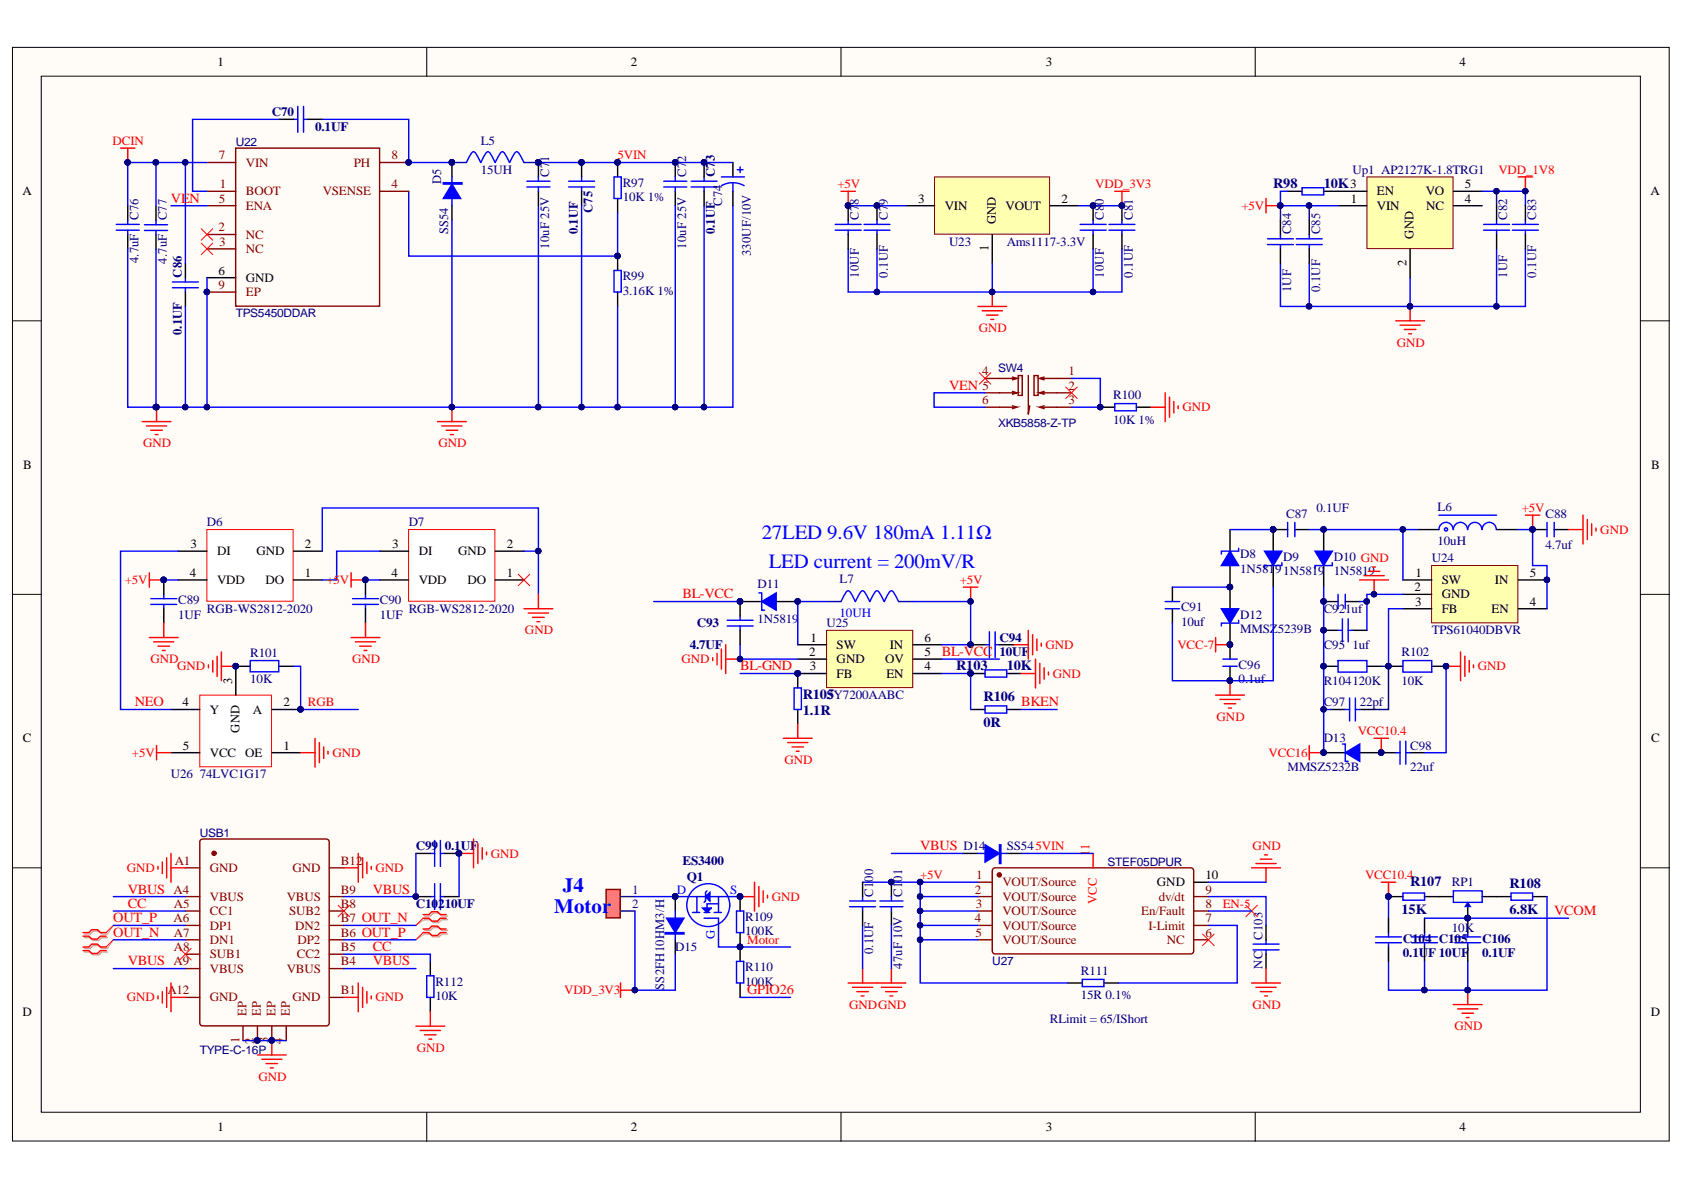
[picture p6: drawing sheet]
<svg xmlns="http://www.w3.org/2000/svg" width="297mm" height="210mm" viewBox="0 0 297 210" stroke-linecap="round" stroke-linejoin="round" font-family="sans-serif">
<defs><g id="words">
<g font-size="3.6" fill="#00f">
<text x="134.4" y="95.1">27LED 9.6V 180mA 1.11Ω</text>
<text x="135.6" y="100.2">LED current = 200mV/R</text>
<text x="97.8" y="161.1">Motor</text>
<text x="99.3" y="157.3">J4</text>
</g>
<g font-size="2.5" fill="#f00">
<text x="30.2" y="35.7">VEN</text>
<text x="167.4" y="68.7">VEN 5</text>
<text x="120.4" y="105.6">BL-VCC</text>
<text x="130.5" y="118.3">BL-GND</text>
<text x="166.1" y="115.7">BL-VCC</text>
<text x="23.8" y="124.6">NEO</text>
<text x="180.1" y="124.6">BKEN</text>
<text x="162.3" y="150">VBUS D14</text>
<text x="22.5" y="157.6">VBUS A4</text>
<text x="22.5" y="160.1">CC</text>
<text x="65.7" y="157.6">VBUS</text>
<text x="274.1" y="161.4">VCOM</text>
<text x="20" y="165.2">OUT_N</text>
<text x="20" y="162.7">OUT_P</text>
<text x="65.7" y="167.8">CC</text>
<text x="22.5" y="170.3">VBUS A9</text>
<text x="65.7" y="170.3">VBUS</text>
<text x="131.8" y="175.4">GPIO26</text>
</g>
<g font-size="2.5" fill="#000080">
<text x="224.6" y="33.2">R98</text>
<text x="233.5" y="33.2">10K3</text>
<text x="168.7" y="118.3">R103</text>
<text x="177.6" y="118.3">10K</text>
<text x="141.6" y="123.3">R105</text>
<text x="173.5" y="123.7">R106</text>
<text x="141.6" y="126.1">1.1R</text>
<text x="173.5" y="128.3">0R</text>
<text x="247.2" y="161.3">15K</text>
<text x="248.7" y="156.3">R107</text>
<text x="266.3" y="156.7">R108</text>
<text x="266.3" y="161.3">6.8K</text>
</g>
<g font-size="2.3" fill="#000080">
<text x="47.9" y="20.5">C70</text>
<text x="55.6" y="23.1">0.1UF</text>
<text x="96.9" y="28.5" transform="rotate(-90 96.9 28.5)">1</text>
<text x="121" y="28.5" transform="rotate(-90 121 28.5)">2</text>
<text x="126.1" y="28.4" transform="rotate(-90 126.1 28.4)">3</text>
<text x="77.8" y="32.5" transform="rotate(-90 77.8 32.5)">D5</text>
<text x="96.9" y="31.2" transform="rotate(-90 96.9 31.2)">C7</text>
<text x="121" y="31.2" transform="rotate(-90 121 31.2)">C7</text>
<text x="126.1" y="31.2" transform="rotate(-90 126.1 31.2)">C7</text>
<text x="24.4" y="38.8" transform="rotate(-90 24.4 38.8)">C76</text>
<text x="29.4" y="38.9" transform="rotate(-90 29.4 38.9)">C77</text>
<text x="79.1" y="41.4" transform="rotate(-90 79.1 41.4)">SS54</text>
<text x="101.9" y="41.4" transform="rotate(-90 101.9 41.4)">0.1UF</text>
<text x="104.5" y="37.6" transform="rotate(-90 104.5 37.6)">C75</text>
<text x="126.1" y="41.4" transform="rotate(-90 126.1 41.4)">0.1UF</text>
<text x="127.4" y="36.3" transform="rotate(-90 127.4 36.3)">C74</text>
<text x="151.5" y="38.8" transform="rotate(-90 151.5 38.8)">C7</text>
<text x="151.5" y="36.2" transform="rotate(-90 151.5 36.2)">8</text>
<text x="156.6" y="38.8" transform="rotate(-90 156.6 38.8)">C7</text>
<text x="156.6" y="36.2" transform="rotate(-90 156.6 36.2)">9</text>
<text x="194.7" y="38.8" transform="rotate(-90 194.7 38.8)">C8</text>
<text x="194.7" y="36.2" transform="rotate(-90 194.7 36.2)">0</text>
<text x="199.8" y="38.8" transform="rotate(-90 199.8 38.8)">C81</text>
<text x="227.8" y="41.4" transform="rotate(-90 227.8 41.4)">C84</text>
<text x="232.8" y="41.4" transform="rotate(-90 232.8 41.4)">C85</text>
<text x="265.9" y="38.8" transform="rotate(-90 265.9 38.8)">C82</text>
<text x="271" y="38.8" transform="rotate(-90 271 38.8)">C83</text>
<text x="24.4" y="46.4" transform="rotate(-90 24.4 46.4)">4.7uF</text>
<text x="29.4" y="46.5" transform="rotate(-90 29.4 46.5)">4.7uF</text>
<text x="96.9" y="43.9" transform="rotate(-90 96.9 43.9)">10uF 25V</text>
<text x="121" y="43.9" transform="rotate(-90 121 43.9)">10uF 25V</text>
<text x="132.4" y="45.2" transform="rotate(-90 132.4 45.2)">330UF/10V</text>
<text x="32.1" y="49" transform="rotate(-90 32.1 49)">C86</text>
<text x="151.5" y="49" transform="rotate(-90 151.5 49)">10UF</text>
<text x="156.6" y="49" transform="rotate(-90 156.6 49)">0.1UF</text>
<text x="194.7" y="49" transform="rotate(-90 194.7 49)">10UF</text>
<text x="199.8" y="49" transform="rotate(-90 199.8 49)">0.1UF</text>
<text x="227.8" y="51.5" transform="rotate(-90 227.8 51.5)">1UF</text>
<text x="232.8" y="51.5" transform="rotate(-90 232.8 51.5)">0.1UF</text>
<text x="265.9" y="49" transform="rotate(-90 265.9 49)">1UF</text>
<text x="271" y="49" transform="rotate(-90 271 49)">0.1UF</text>
<text x="32.1" y="59.1" transform="rotate(-90 32.1 59.1)">0.1UF</text>
<text x="122.9" y="110.7">C93</text>
<text x="176.3" y="113.2">C94</text>
<text x="121.7" y="114.5">4.7UF</text>
<text x="176.3" y="115.7">10UF</text>
<text x="73.4" y="150">C99</text>
<text x="78.4" y="150">0.1UF</text>
<text x="120.4" y="152.6">ES3400</text>
<text x="121.1" y="155.3">Q1</text>
<text x="154" y="155.5" transform="rotate(-90 154 155.5)">00</text>
<text x="159.1" y="155.5" transform="rotate(-90 159.1 155.5)">01</text>
<text x="73.4" y="160.2">C10210UF</text>
<text x="154" y="158.2" transform="rotate(-90 154 158.2)">C1</text>
<text x="159.1" y="158.2" transform="rotate(-90 159.1 158.2)">C1</text>
<text x="222.7" y="165.8" transform="rotate(-90 222.7 165.8)">C103</text>
<text x="247.5" y="166.3">C104 C105</text>
<text x="261.4" y="166.3">C106</text>
<text x="154" y="168.3" transform="rotate(-90 154 168.3)">0.1UF</text>
<text x="159.1" y="170.8" transform="rotate(-90 159.1 170.8)">47uF 10V</text>
<text x="222.7" y="170.8" transform="rotate(-90 222.7 170.8)">NC</text>
<text x="247.5" y="168.8">0.1UF 10UF</text>
<text x="261.4" y="168.8">0.1UF</text>
<text x="117.2" y="174.6" transform="rotate(-90 117.2 174.6)">SS2FH10HM3/H</text>
</g>
<g font-size="2.3">
<text x="175.6" y="39.6" transform="rotate(-90 175.6 39.6)">GND</text>
<text x="174.4" y="44.3" transform="rotate(-90 174.4 44.3)">1</text>
<text x="248.1" y="47" transform="rotate(-90 248.1 47)">2</text>
<text x="249.4" y="42.1" transform="rotate(-90 249.4 42.1)">GND</text>
<text x="40.9" y="120.6" transform="rotate(-90 40.9 120.6)">3</text>
<text x="42.2" y="129.3" transform="rotate(-90 42.2 129.3)">GND</text>
</g>
<g font-size="2.3" fill="#f00">
<text x="192.2" y="149.9" transform="rotate(-90 192.2 149.9)">1</text>
<text x="192.2" y="151" transform="rotate(-90 192.2 151)">1</text>
<text x="193.4" y="159.5" transform="rotate(-90 193.4 159.5)">VCC</text>
</g>
<text font-size="2.3" fill="#00f" x="126.1" y="165.6" transform="rotate(-90 126.1 165.6)">G</text>
<g font-size="2.3" fill="#800">
<text x="43.5" y="179.2" transform="rotate(-90 43.5 179.2)">EP</text>
<text x="46" y="179.2" transform="rotate(-90 46 179.2)">EP</text>
<text x="48.6" y="179.2" transform="rotate(-90 48.6 179.2)">EP</text>
<text x="51.1" y="179.2" transform="rotate(-90 51.1 179.2)">EP</text>
<text x="42.2" y="184" transform="rotate(-90 42.2 184)">1</text>
<text x="44.8" y="184.1" transform="rotate(-90 44.8 184.1)">2</text>
<text x="47.3" y="184" transform="rotate(-90 47.3 184)">3</text>
<text x="49.8" y="184.1" transform="rotate(-90 49.8 184.1)">4</text>
</g>
<g font-size="2.2">
<text x="38.3" y="11.6">1</text>
<text x="111.3" y="11.6">2</text>
<text x="184.5" y="11.6">3</text>
<text x="257.4" y="11.6">4</text>
<text x="4" y="34.5">A</text>
<text x="161.9" y="35.7">3</text>
<text x="187.2" y="35.7">2</text>
<text x="238.3" y="35.7">1</text>
<text x="242.9" y="34.5">EN</text>
<text x="251.5" y="34.5">VO</text>
<text x="258.4" y="35.7">4</text>
<text x="258.4" y="33.2">5</text>
<text x="291.1" y="34.5">A</text>
<text x="166.6" y="37">VIN</text>
<text x="177.4" y="37">VOUT</text>
<text x="242.9" y="37">VIN</text>
<text x="251.6" y="37">NC</text>
<text x="38.5" y="48.4">6</text>
<text x="43.4" y="49.7">GND</text>
<text x="4.1" y="82.7">B</text>
<text x="291.3" y="82.7">B</text>
<text x="33.5" y="101.7">4</text>
<text x="33.6" y="96.7">3</text>
<text x="38.3" y="97.9">DI</text>
<text x="45.2" y="97.9">GND</text>
<text x="53.8" y="101.7">1</text>
<text x="53.8" y="96.7">2</text>
<text x="69" y="101.7">4</text>
<text x="69.2" y="96.7">3</text>
<text x="73.9" y="97.9">DI</text>
<text x="80.8" y="97.9">GND</text>
<text x="89.4" y="101.7">1</text>
<text x="89.4" y="96.7">2</text>
<text x="249.7" y="101.7">1</text>
<text x="269.8" y="101.7">5</text>
<text x="38.3" y="103">VDD</text>
<text x="46.9" y="103">DO</text>
<text x="73.9" y="103">VDD</text>
<text x="82.4" y="103">DO</text>
<text x="249.5" y="104.3">2</text>
<text x="249.6" y="106.8">3</text>
<text x="254.3" y="103">SW</text>
<text x="254.3" y="105.6">GND</text>
<text x="263.7" y="103">IN</text>
<text x="269.8" y="106.8">4</text>
<text x="143" y="113.2">1</text>
<text x="163.1" y="113.2">6</text>
<text x="254.3" y="108.1">FB</text>
<text x="263.1" y="108.1">EN</text>
<text x="142.7" y="115.7">2</text>
<text x="142.9" y="118.3">3</text>
<text x="147.6" y="114.4">SW</text>
<text x="147.6" y="117">GND</text>
<text x="147.6" y="119.5">FB</text>
<text x="156.1" y="117">OV</text>
<text x="156.3" y="119.5">EN</text>
<text x="157" y="114.4">IN</text>
<text x="163.1" y="118.3">4</text>
<text x="163.1" y="115.7">5</text>
<text x="32.2" y="124.6">4</text>
<text x="37" y="125.9">Y</text>
<text x="44.6" y="125.9">A</text>
<text x="50" y="124.6">2</text>
<text x="4.1" y="130.9">C</text>
<text x="291.3" y="130.9">C</text>
<text x="32.3" y="132.2">5</text>
<text x="37" y="133.5">VCC</text>
<text x="43.2" y="133.5">OE</text>
<text x="50" y="132.2">1</text>
<text x="212.6" y="155.1">10</text>
<text x="204.1" y="156.3">GND</text>
<text x="4" y="179.2">D</text>
<text x="291.2" y="179.2">D</text>
<text x="38.3" y="199.5">1</text>
<text x="111.3" y="199.5">2</text>
<text x="184.5" y="199.5">3</text>
<text x="257.4" y="199.5">4</text>
</g>
<g font-size="2.2" fill="#f00">
<text x="19.8" y="25.6">DCIN</text>
<text x="108.9" y="28.1">5VIN</text>
<text x="147.7" y="33.2">+5V</text>
<text x="193.2" y="33.2">VDD_3V3</text>
<text x="264.3" y="30.7">VDD_1V8</text>
<text x="219" y="37">+5V</text>
<text x="172.7" y="58.6">GND</text>
<text x="246.4" y="61.1">GND</text>
<text x="208.6" y="72.6">GND</text>
<text x="25.3" y="78.9">GND</text>
<text x="77.4" y="78.9">GND</text>
<text x="268.4" y="90.3">+5V</text>
<text x="282.3" y="94.1">GND</text>
<text x="22" y="103">+5V</text>
<text x="57.6" y="103">+5V</text>
<text x="169.3" y="103">+5V</text>
<text x="92.6" y="111.9">GND</text>
<text x="26.5" y="117">GND</text>
<text x="31.2" y="118.3">GND</text>
<text x="62.1" y="117">GND</text>
<text x="120.2" y="117">GND</text>
<text x="184.4" y="114.4">GND</text>
<text x="185.7" y="119.5">GND</text>
<text x="207.7" y="114.4">VCC-7</text>
<text x="260.7" y="118.3">GND</text>
<text x="54.3" y="124.6">RGB</text>
<text x="214.6" y="127.1">GND</text>
<text x="239.5" y="129.7">VCC10.4</text>
<text x="23.3" y="133.5">+5V</text>
<text x="58.6" y="133.5">GND</text>
<text x="138.4" y="134.8">GND</text>
<text x="223.8" y="133.5">VCC16</text>
<text x="221" y="150">GND</text>
<text x="22.4" y="153.8">GND</text>
<text x="66.2" y="153.8">GND</text>
<text x="86.6" y="151.3">GND</text>
<text x="162.3" y="155.1">+5V</text>
<text x="240.8" y="155.1">VCC10.4</text>
<text x="136.1" y="158.9">GND</text>
<text x="215.7" y="160.1">EN-5</text>
<text x="131.8" y="166.5">Motor</text>
<text x="22.4" y="176.6">GND</text>
<text x="66.2" y="176.6">GND</text>
<text x="99.5" y="175.4">VDD_3V3</text>
<text x="149.8" y="177.9">GNDGND</text>
<text x="221" y="177.9">GND</text>
<text x="73.5" y="185.5">GND</text>
<text x="256.5" y="181.7">GND</text>
<text x="45.6" y="190.6">GND</text>
</g>
<g font-size="2.2" fill="#800">
<text x="38.6" y="28.1">7</text>
<text x="43.4" y="29.4">VIN</text>
<text x="62.4" y="29.4">PH</text>
<text x="69" y="28.1">8</text>
<text x="38.6" y="35.7">5</text>
<text x="38.7" y="33.2">1</text>
<text x="43.4" y="34.5">BOOT</text>
<text x="56.9" y="34.5">VSENSE</text>
<text x="69" y="33.2">4</text>
<text x="38.5" y="40.8">2</text>
<text x="43.4" y="37">ENA</text>
<text x="38.7" y="43.4">3</text>
<text x="43.4" y="42.1">NC</text>
<text x="43.4" y="44.6">NC</text>
<text x="38.5" y="51">9</text>
<text x="43.4" y="52.2">EP</text>
<text x="173.2" y="71.3">6</text>
<text x="173.2" y="66.2">4</text>
<text x="188.5" y="66.2">1</text>
<text x="188.5" y="68.7">2</text>
<text x="188.5" y="71.3">3</text>
<text x="30.8" y="152.5">A1</text>
<text x="37" y="153.8">GND</text>
<text x="51.6" y="153.8">GND</text>
<text x="60.1" y="152.5">B12</text>
<text x="172.2" y="155.1">1</text>
<text x="30.7" y="160.1">A5</text>
<text x="37" y="161.4">CC1</text>
<text x="37" y="158.9">VBUS</text>
<text x="50.6" y="158.9">VBUS</text>
<text x="51" y="161.4">SUB2</text>
<text x="60.1" y="157.6">B9</text>
<text x="60.1" y="160.1">B8</text>
<text x="172" y="157.6">2</text>
<text x="172.1" y="160.1">3</text>
<text x="176.8" y="156.3">VOUT/Source</text>
<text x="176.8" y="158.9">VOUT/Source</text>
<text x="176.8" y="161.4">VOUT/Source</text>
<text x="201.3" y="161.4">En/Fault</text>
<text x="204.4" y="158.9">dv/dt</text>
<text x="212.6" y="160.1">8</text>
<text x="212.6" y="157.6">9</text>
<text x="30.6" y="162.7">A6</text>
<text x="30.7" y="167.8">A8</text>
<text x="30.7" y="165.2">A7</text>
<text x="37" y="166.5">DN1</text>
<text x="37" y="164">DP1</text>
<text x="52.1" y="164">DN2</text>
<text x="52.5" y="166.5">DP2</text>
<text x="60.1" y="162.7">B7 OUT_N</text>
<text x="60.1" y="165.2">B6 OUT_P</text>
<text x="60.1" y="167.8">B5</text>
<text x="172" y="162.7">4</text>
<text x="172.1" y="165.2">5</text>
<text x="176.8" y="164">VOUT/Source</text>
<text x="176.8" y="166.5">VOUT/Source</text>
<text x="202.6" y="164">I-Limit</text>
<text x="205.8" y="166.5">NC</text>
<text x="212.6" y="165.2">6</text>
<text x="212.6" y="162.7">7</text>
<text x="37" y="171.6">VBUS</text>
<text x="37" y="169">SUB1</text>
<text x="50.6" y="171.6">VBUS</text>
<text x="52.3" y="169">CC2</text>
<text x="60.1" y="170.3">B4</text>
<text x="29.5" y="175.4">A12</text>
<text x="37" y="176.6">GND</text>
<text x="51.6" y="176.6">GND</text>
<text x="60.1" y="175.4">B1</text>
</g>
<g font-size="2.2" fill="#000080">
<text x="84.8" y="25.6">L5</text>
<text x="84.8" y="30.7">15UH</text>
<text x="109.8" y="32.9">R97</text>
<text x="109.8" y="35.5">10K 1%</text>
<text x="238.6" y="30.7">Up1 AP2127K-1.8TRG1</text>
<text x="167.4" y="43.4">U23</text>
<text x="177.6" y="43.4">Ams1117-3.3V</text>
<text x="109.8" y="49.4">R99</text>
<text x="109.8" y="52">3.16K 1%</text>
<text x="196.4" y="70.4">R100</text>
<text x="196.4" y="74.7">10K 1%</text>
<text x="36.5" y="92.9">D6</text>
<text x="72.1" y="92.9">D7</text>
<text x="226.9" y="91.3">C87</text>
<text x="232.2" y="90.3">0.1UF</text>
<text x="253.6" y="90.1">L6</text>
<text x="272.6" y="91.3">C88</text>
<text x="218.7" y="98.4">D8</text>
<text x="218.7" y="101">1N581</text>
<text x="224.9" y="101">91N5819</text>
<text x="226.4" y="99">D9</text>
<text x="235.3" y="99">D10 GND</text>
<text x="235.3" y="101.5">1N5819</text>
<text x="252.5" y="99.2">U24</text>
<text x="253.6" y="96.2">10uH</text>
<text x="272.6" y="96.9">4.7uf</text>
<text x="31.4" y="106.6">C89</text>
<text x="67" y="106.6">C90</text>
<text x="133.6" y="103.8">D11</text>
<text x="148.1" y="102.8">L7</text>
<text x="208.3" y="107.8">C91</text>
<text x="31.4" y="109.1">1UF</text>
<text x="36.5" y="108.1">RGB-WS2812-2020</text>
<text x="67" y="109.1">1UF</text>
<text x="72.1" y="108.1">RGB-WS2812-2020</text>
<text x="133.6" y="109.9">1N5819</text>
<text x="145.8" y="110.6">U25</text>
<text x="208.3" y="110.4">10uf</text>
<text x="218.7" y="109.1">D12</text>
<text x="218.7" y="111.7">MMSZ5239B</text>
<text x="233.5" y="108.1">C921uf</text>
<text x="252.5" y="111.9">TPS61040DBVR</text>
<text x="44.1" y="116">R101</text>
<text x="218.5" y="118">C96</text>
<text x="233.5" y="114.4">C95</text>
<text x="238.6" y="114.4">1uf</text>
<text x="247.2" y="115.7">R102</text>
<text x="44.1" y="120.5">10K</text>
<text x="145.8" y="123.3">SY7200AABC</text>
<text x="218.5" y="120.5">0.1uf</text>
<text x="233.5" y="120.8">R104120K</text>
<text x="233.5" y="124.6">C97</text>
<text x="239.8" y="124.6">22pf</text>
<text x="247.2" y="120.8">10K</text>
<text x="233.5" y="130.9">D13</text>
<text x="30.2" y="137.3">U26</text>
<text x="35.2" y="137.3">74LVC1G17</text>
<text x="227.1" y="136">MMSZ5232B</text>
<text x="248.7" y="132.2">C98</text>
<text x="248.7" y="136">22uf</text>
<text x="177.6" y="150">SS545VIN</text>
<text x="256.1" y="156.3">RP1</text>
<text x="119.1" y="167.8">D15</text>
<text x="131.4" y="162.4">R109</text>
<text x="131.4" y="165">100K</text>
<text x="256.1" y="164.5">10K</text>
<text x="76.8" y="173.9">R112</text>
<text x="131.4" y="171.3">R110</text>
<text x="131.4" y="173.9">100K</text>
<text x="190.7" y="172">R111</text>
<text x="76.8" y="176.4">10K</text>
<text x="190.7" y="176.3">15R 0.1%</text>
<text x="185.2" y="180.5">RLimit = 65/IShort</text>
</g>
<g font-size="2.2" fill="#00f">
<text x="148.1" y="108.9">10UH</text>
<text x="119.4" y="157.6">D</text>
<text x="128.8" y="157.6">S</text>
</g>
<g font-size="2.2" fill="#11037f">
<text x="111.5" y="157.6">1</text>
<text x="111.5" y="160.1">2</text>
</g>
<g font-size="2.1" fill="#000080">
<text x="41.6" y="25.8">U22</text>
<text x="41.6" y="56">TPS5450DDAR</text>
<text x="176" y="65.6">SW4</text>
<text x="176" y="75.3">XKB5858-Z-TP</text>
<text x="35.2" y="147.6">USB1</text>
<text x="195.4" y="152.7">STEF05DPUR</text>
<text x="175" y="170.2">U27</text>
<text x="35.2" y="186">TYPE-C-16P</text>
</g>
</g></defs>
<g fill="#fffcf8" stroke="#000" stroke-width=".18">
<path d="M2.2 8.4h292.2v192.9h-292.2z"/>
<path d="M7.3 13.4h282v182.8h-282z"/>
</g>
<path d="M75.3 8.4v5M148.3 8.4v5M221.4 8.4v5M2.2 56.6h5.1M289.4 56.6h5.1M2.2 104.8h5.1M289.4 104.8h5.1M2.2 153.1h5.1M289.4 153.1h5.1M75.3 196.2v5.1M148.3 196.2v5.1M221.4 196.2v5.1" fill="none" stroke="#000" stroke-width=".18"/>
<path d="M164.8 31.2h20.3v10.1h-20.3z" fill="#ffffb0" stroke="#800000" stroke-width=".18"/>
<path d="M159.8 36.3h5.1M185.2 36.3h5.1M175 41.4v5" fill="none" stroke="#000" stroke-width=".25"/>
<path d="M196.6 33.7h2.6M197.9 33.7v2.6M172.5 54.1h5.1M173.2 54.8h3.6M174 55.6h2M174.8 56.3h.5M175 51.5v2.6" fill="none" stroke="#f00" stroke-width=".25"/>
<g fill="#000080" stroke="#000080" stroke-width=".18">
<circle cx="197.9" cy="36.3" r=".48"/>
<circle cx="175" cy="51.5" r=".48"/>
</g>
<path d="M241.1 31.2h15.2v12.6h-15.2z" fill="#ffffb0" stroke="#800000" stroke-width=".18"/>
<path d="M79.7 28.7v2.5M79.7 36.3v2.5M236 36.3h5.1M236 33.7h5.1M256.4 36.3h5M256.4 33.7h5M248.7 43.9v5.1" fill="none" stroke="#000" stroke-width=".25"/>
<g fill="none" stroke="#f00" stroke-width=".25">
<path d="M21.3 26.1h2.5M22.5 26.1v2.6M148.3 33.7h2.6M149.6 33.7v2.6M223.3 35v2.6M223.3 36.3h2.6M267.8 31.2h2.5M269.1 31.2v2.5M246.2 56.6h5.1M247 57.4h3.5M247.7 58.1h2M248.5 58.9h.5"/>
<path d="M248.7 54.1v2.5"/>
</g>
<g fill="#000080" stroke="#000080" stroke-width=".18">
<circle cx="269" cy="33.7" r=".48"/>
<circle cx="248.7" cy="54" r=".48"/>
<circle cx="154.7" cy="51.5" r=".48"/>
<circle cx="192.8" cy="36.3" r=".48"/>
<circle cx="197.9" cy="36.3" r=".48"/>
<circle cx="192.8" cy="51.5" r=".48"/>
<circle cx="175" cy="51.5" r=".48"/>
<circle cx="225.8" cy="36.3" r=".49"/>
<circle cx="264" cy="54" r=".48"/>
<circle cx="264" cy="33.7" r=".48"/>
<circle cx="230.9" cy="36.3" r=".49"/>
<circle cx="230.9" cy="54" r=".49"/>
<circle cx="149.6" cy="36.3" r=".48"/>
<circle cx="154.7" cy="36.3" r=".48"/>
<circle cx="22.5" cy="28.6" r=".48"/>
<circle cx="79.7" cy="28.6" r=".48"/>
<circle cx="94.9" cy="28.6" r=".48"/>
</g>
<g fill="none" stroke="#00f" stroke-width=".25">
<path d="M78.2 32.2h3.3v.3h-3.3zM78.2 32.3h3.3M79.7 31.2v5.1M82.3 28.7a3.6 3.6 0 0 1 1.2-1.9 3.6 3.6 0 0 1 1.3 1.9 3.6 3.6 0 0 1 1.3-1.9 3.6 3.6 0 0 1 1.2 1.9 3.6 3.6 0 0 1 1.3-1.9 3.6 3.6 0 0 1 1.3 1.9 3.6 3.6 0 0 1 1.3-1.9 3.6 3.6 0 0 1 1.2 1.9M149.6 36.3h10.2M190.3 36.3h7.6M261.4 33.7h7.7v2.6M149.6 43.9v7.6h48.3v-7.6M154.7 43.9v7.6M175 46.4v5.1M192.8 43.9v7.6M230.9 46.4v7.7"/>
<path d="M248.7 49v5.1M264 43.9v10.2M269.1 43.9v10.2h-43.2v-7.7"/>
</g>
<path d="M225.9 36.3v2.5M230.9 36.3v2.5M264 33.7v2.6" fill="none" stroke="#11037f" stroke-width=".25"/>
<path d="M79.7 28.7h2.6M92.4 28.7h2.6" fill="none" stroke="#0000bf" stroke-width=".25"/>
<path d="M79.7 32.5l1.5 2.5h-3z" fill="#00f"/>
<g fill="none" stroke="#00f" stroke-width=".25">
<path d="M52.5 18.8v4.5M53.5 18.8v4.5M20.5 39.6h4.1M22.5 38.8v.8M25.5 39.6h4M27.5 28.7v7.6M27.5 38.9v.7M32.7 28.7v17.7M36.5 28.7h-14v7.6M49.2 21h-15.2v12.7h2.5M51.8 21h.7M53.5 21h.8"/>
<path d="M56.8 21h15.3v7.7h7.6M72.1 33.7v11.5h36.8v-7.6M79.7 32.5l1.5 2.5h-3zM79.7 38.8v33M92.9 32h4.1M92.9 33h4.1M95 28.7h34.3M95 31.2v.8M95 33v.7M95 36.3v35.5M100.3 32h4.6M100.3 33h4.6"/>
<path d="M102.6 31.2v.8M102.6 33v.7M102.6 36.3v35.5M108.3 31.2h1.3v3.8h-1.3zM117.1 32h4M117.1 33h4M119.1 36.3v35.5h-10.2M119.1 31.2v.8M119.1 33v.7M121.9 32h4.6M121.9 33h4.6M124.2 36.3v35.5h-5.1"/>
<path d="M124.2 31.2v.8M124.2 33v.7M127.2 31.2h4.1M129.3 32.2l.8 .1 1.1 .4M129.3 32.2l-1.2 .2-.8 .3M129.3 36.3v35.5h-5.1M129.3 32.2v1.5M130 29.9h1.1M130.5 29.4v1M20.5 40.6h4.1M22.5 43.9v27.9h5M22.5 40.6v.8"/>
<path d="M25.5 40.7h4M27.5 44v27.8h9M27.5 40.7v.7M30.4 49.7h4.6M30.4 50.8h4.6M32.7 49v.7M32.7 50.8v.7M32.7 54.1v17.7M36.5 49v22.8h72.4v-17.7M108.3 47.7h1.3v3.8h-1.3zM128.3 110.4h4.5M128.3 109.4h4.5"/>
<path d="M130.5 108.6v.8M130.5 110.4v.8M148.3 106.1a3.6 3.6 0 0 1 1.3-1.9 3.6 3.6 0 0 1 1.3 1.9 3.6 3.6 0 0 1 1.3-1.9 3.6 3.6 0 0 1 1.2 1.9 3.6 3.6 0 0 1 1.3-1.9 3.6 3.6 0 0 1 1.3 1.9 3.6 3.6 0 0 1 1.2-1.9 3.6 3.6 0 0 1 1.3 1.9M171.2 118.8v6.3M173.8 118.2h3.8v1.2h-3.8zM173.8 113.7h.7M174.5 111.4v4.6M175.5 113.7h.8M175.5 111.4v4.6M140.1 121.3h1.2v3.8h-1.2zM173.8 124.5h3.8v1.3h-3.8zM180.1 125.1h6.4"/>
</g>
<g fill="#000080" stroke="#000080" stroke-width=".18">
<circle cx="79.7" cy="28.6" r=".48"/>
<circle cx="108.9" cy="45.1" r=".48"/>
<circle cx="108.9" cy="28.6" r=".48"/>
<circle cx="27.6" cy="71.8" r=".48"/>
<circle cx="79.7" cy="71.8" r=".48"/>
<circle cx="32.7" cy="71.8" r=".48"/>
<circle cx="22.5" cy="28.6" r=".48"/>
<circle cx="102.6" cy="28.6" r=".48"/>
<circle cx="32.7" cy="28.6" r=".48"/>
<circle cx="36.5" cy="51.5" r=".48"/>
<circle cx="72.1" cy="28.6" r=".48"/>
<circle cx="94.9" cy="28.6" r=".48"/>
<circle cx="102.6" cy="71.8" r=".48"/>
<circle cx="94.9" cy="71.8" r=".48"/>
<circle cx="27.5" cy="28.6" r=".49"/>
<circle cx="27.5" cy="71.8" r=".49"/>
<circle cx="119.1" cy="28.6" r=".48"/>
<circle cx="36.5" cy="71.8" r=".48"/>
<circle cx="108.9" cy="71.8" r=".48"/>
<circle cx="119.1" cy="71.8" r=".48"/>
<circle cx="124.2" cy="71.8" r=".48"/>
<circle cx="124.2" cy="28.6" r=".48"/>
<circle cx="171.2" cy="118.8" r=".48"/>
<circle cx="171.2" cy="113.7" r=".48"/>
<circle cx="130.5" cy="106.1" r=".48"/>
<circle cx="130.5" cy="116.2" r=".48"/>
<circle cx="140.7" cy="118.8" r=".48"/>
</g>
<g fill="none" stroke="#000" stroke-width=".25">
<path d="M22.5 36.3v2.5M27.5 36.3v2.6M49.2 21h2.6M54.3 21h2.5M95 28.7v2.5M95 33.7v2.6M102.6 28.7v2.5M102.6 33.7v2.6M108.9 28.7v2.5M108.9 35v2.6M119.1 28.7v2.5M119.1 33.7v2.6"/>
<path d="M124.2 28.7v2.5M124.2 33.7v2.6M129.3 28.7v2.5M129.3 33.7v2.6M22.5 41.4v2.5M27.5 41.4v2.6M32.7 46.4v2.6M32.7 51.5v2.6M36.5 49h5.1M108.9 45.2v2.5M108.9 51.5v2.6M130.5 106.1v2.5"/>
<path d="M130.5 111.2v2.5M140.7 118.8v2.5M171.2 118.8h2.6M171.2 113.7h2.6M176.3 113.7h2.5M177.6 118.8h2.5M140.7 125.1v2.6M171.2 125.1h2.6M177.6 125.1h2.5"/>
</g>
<g fill="none" stroke="#f00" stroke-width=".25">
<path d="M25.1 74.4h5.1M25.8 75.1h3.6M26.6 75.9h2M27.4 76.7h.5M27.6 71.8v2.6M77.2 74.4h5.1M77.9 75.1h3.6M78.7 75.9h2M79.5 76.7h.5M79.7 71.8v2.6M125.7 116v.5M126.5 115.2v2.1"/>
<path d="M127.2 114.5v3.5M128 113.7v5.1M128 116.3h2.5M178.8 113.7h2.6M180.1 118.8h2.5M181.4 111.2v5.1M182.1 111.9v3.6M182.6 116.3v5M182.9 112.7v2M183.4 117v3.6M183.7 113.5v.5M184.2 117.8v2"/>
<path d="M184.9 118.5v.6M138.2 130.2h5.1M138.9 131h3.6M139.7 131.7h2M140.5 132.5h.5M140.7 127.7v2.5"/>
</g>
<path d="M36.5 28.7h5.1M36.5 33.7h5.1M36.5 36.3h5.1M41.6 26.1h25.4v27.9h-25.4zM67 28.7h5.1M67 33.7h5.1M36.5 41.4h5.1M36.5 43.9h5.1M36.5 51.5h5.1" fill="none" stroke="#800" stroke-width=".25"/>
<path d="M35.5 40.3l2 2.1M35.5 42.9l2 2M37.5 40.3l-2 2.1M37.5 42.9l-2 2" fill="none" stroke="#f00" stroke-width=".18"/>
<path d="M145.8 106.1h2.5M158.5 106.1h2.5" fill="none" stroke="#0000bf" stroke-width=".25"/>
<path d="M145.8 111.2h15.2v10.1h-15.2z" fill="#ffffb0" stroke="#800000" stroke-width=".18"/>
<path d="M130.5 106.1h3.9M136.9 106.1h3.8M140.7 113.7h5.1M140.7 116.3h5.1M140.7 118.8h5.1M161 113.7h5.1M161 116.3h5.1M161 118.8h5.1" fill="none" stroke="#000" stroke-width=".25"/>
<g fill="#000080" stroke="#000080" stroke-width=".18">
<circle cx="140.7" cy="118.8" r=".48"/>
<circle cx="140.7" cy="106.1" r=".48"/>
<circle cx="130.5" cy="106.1" r=".48"/>
</g>
<path d="M134.4 106.1l2.5-1.5v3z" fill="#00f"/>
<path d="M115.3 106.1h15.2M130.5 113.7v2.6h10.2M130.5 118.8h10.2M133.9 104.6h.5v3h.5M134.4 106.1l2.5-1.5v3zM145.8 106.1h-5.1v7.6M161 106.1h10.2v7.6h-5.1M166.1 118.8h5.1M166.1 116.3h10.2" fill="none" stroke="#00f" stroke-width=".25"/>
<g fill="#000080" stroke="#000080" stroke-width=".18">
<circle cx="140.7" cy="106.1" r=".48"/>
<circle cx="130.5" cy="106.1" r=".48"/>
<circle cx="171.2" cy="118.8" r=".48"/>
<circle cx="171.2" cy="113.7" r=".48"/>
<circle cx="171.2" cy="106.1" r=".48"/>
<circle cx="130.5" cy="116.2" r=".48"/>
<circle cx="140.7" cy="118.8" r=".48"/>
<circle cx="216.9" cy="103.5" r=".48"/>
<circle cx="216.9" cy="113.7" r=".48"/>
</g>
<path d="M217 103.6v3.8M217 109.9v3.8" fill="none" stroke="#000" stroke-width=".25"/>
<path d="M215.4 107.4h3.1l-1.5 2.5z" fill="#00f"/>
<path d="M227.1 92.1v2.6M228.4 92.1v2.6M272.9 92.1v2.6M274.1 92.1v2.6M215.4 107.4h3.1l-1.5 2.5zM215.7 117.5h2.5M215.7 116.3h2.5M218.5 109.4v.5h-3.1v.5M236 116.5h5.1v2h-5.1z" fill="none" stroke="#00f" stroke-width=".25"/>
<g fill="#000080" stroke="#000080" stroke-width=".18">
<circle cx="216.9" cy="103.5" r=".48"/>
<circle cx="216.9" cy="113.7" r=".48"/>
<circle cx="270.3" cy="93.4" r=".48"/>
<circle cx="224.6" cy="93.4" r=".48"/>
<circle cx="233.5" cy="117.5" r=".48"/>
<circle cx="216.9" cy="120" r=".48"/>
<circle cx="243.6" cy="132.7" r=".48"/>
<circle cx="233.5" cy="132.7" r=".48"/>
</g>
<path d="M224.6 93.4h2.5M228.4 93.4h2.5M270.3 93.4h2.6M274.1 93.4h2.6M217 113.7v2.6M217 117.5v2.6M233.5 117.5h2.5M241.1 117.5h2.5M233.5 132.8h3.8M239.8 132.8h3.8" fill="none" stroke="#000" stroke-width=".25"/>
<path d="M237.3 132.8l2.5-1.6v3.1z" fill="#00f"/>
<g fill="none" stroke="#00f" stroke-width=".25">
<path d="M236 111.2h.8M236.8 109.2v4M237.8 109.2v4M237.8 111.2h.8M236.8 131.2h.5v3.1h.5M237.3 132.8l2.5-1.6v3.1zM237.3 125.1h.8M238.1 123.1v4.1M239.1 123.1v4.1M239.1 125.1h.7M246.2 132.8h.8M247 130.7v4.1"/>
<path d="M248 130.7v4.1M248 132.8h.7"/>
</g>
<g fill="#000080" stroke="#000080" stroke-width=".18">
<circle cx="243.6" cy="132.7" r=".48"/>
<circle cx="233.5" cy="132.7" r=".48"/>
<circle cx="233.5" cy="111.2" r=".48"/>
</g>
<path d="M233.5 111.2h2.5M238.6 111.2h2.5M234.8 125.1h2.5M239.8 125.1h2.6M243.6 132.8h2.6M248.7 132.8h2.6" fill="none" stroke="#000" stroke-width=".25"/>
<path d="M252.5 99.8h15.2v10.1h-15.2z" fill="#ffffb0" stroke="#800000" stroke-width=".18"/>
<path d="M233.5 93.4v3.8M233.5 99.8v3.8M250 93.4h3.8M264 93.4h3.8M247.5 102.3h5M247.5 104.8h5M247.5 107.4h5M267.8 102.3h5.1M267.8 107.4h5.1" fill="none" stroke="#000" stroke-width=".25"/>
<g fill="#000080" stroke="#000080" stroke-width=".18">
<circle cx="272.8" cy="102.3" r=".48"/>
<circle cx="233.5" cy="93.4" r=".48"/>
</g>
<path d="M253.8 90.9h10.2M255.3 93.3a.28 .28 0 0 0-.3-.2 .28 .28 0 0 0-.2 .3 .28 .28 0 0 0 .3 .3l.2-.3M256.3 93.4a1.25 1.25 0 0 0-1.2-1.3 1.25 1.25 0 0 0-1.3 1.3M258.8 93.4a1.25 1.25 0 0 0-1.2-1.3 1.25 1.25 0 0 0-1.2 1.3M261.4 93.4a1.25 1.25 0 0 0-1.3-1.3 1.25 1.25 0 0 0-1.2 1.3M263.9 93.4a1.25 1.25 0 0 0-1.2-1.3 1.25 1.25 0 0 0-1.3 1.3" fill="none" stroke="#00f" stroke-width=".25"/>
<path d="M232 97.2h3l-1.5 2.6z" fill="#00f"/>
<path d="M232 97.2h3l-1.5 2.6zM235 99.2v.6h-3v.5" fill="none" stroke="#00f" stroke-width=".25"/>
<g fill="#000080" stroke="#000080" stroke-width=".18">
<circle cx="233.5" cy="93.4" r=".48"/>
<circle cx="224.6" cy="93.4" r=".48"/>
</g>
<path d="M224.6 93.4v3.8M224.6 99.8v3.8" fill="none" stroke="#000" stroke-width=".25"/>
<path d="M223.1 97.2h3l-1.5 2.6z" fill="#00f"/>
<path d="M223.1 97.2h3l-1.5 2.6zM226.1 99.2v.6h-3v.5" fill="none" stroke="#00f" stroke-width=".25"/>
<g fill="#000080" stroke="#000080" stroke-width=".18">
<circle cx="224.6" cy="93.4" r=".48"/>
<circle cx="216.9" cy="103.5" r=".48"/>
</g>
<path d="M217 93.4v3.8M217 99.8v3.8" fill="none" stroke="#000" stroke-width=".25"/>
<path d="M217 97.2l1.5 2.6h-3.1z" fill="#00f"/>
<g fill="none" stroke="#00f" stroke-width=".25">
<path d="M217 97.2l1.5 2.6h-3.1zM217 93.4h7.6M218.5 96.7v.5h-3.1v.5M230.9 93.4h19.1M247.5 93.4v8.9M267.8 93.4h2.5v6.4h2.6v7.6M205.5 107.4h2.6M205.5 106.1h2.6M206.8 103.6h10.2M224.6 103.6v16.5h-17.8v-10.2M233.5 103.6v21.5h1.3M236 104.8v2.6"/>
<path d="M237.3 104.8v2.6M239.8 106.1h1.3v5.1M247.5 116.5h5v2h-5zM247.5 107.4h-2.6v10.1M247.5 104.8h-6.4v1.3M255.1 117.5v15.3h-3.8M233.5 125.1v7.7M247.5 157.5h3.8v1.3h-3.8zM256.4 157.1h5v2.1h-5zM266.5 157.5h3.8v1.3h-3.8zM249 166.3h4.6M249 165.3h4.6"/>
<path d="M251.3 164.5v.8M251.3 166.3v.7M256.6 166.3h4.6M256.6 165.3h4.6M258.9 164.5v.8M258.9 166.3v.7M258.9 169.6v5.1"/>
</g>
<g fill="#000080" stroke="#000080" stroke-width=".18">
<circle cx="216.9" cy="103.5" r=".48"/>
<circle cx="216.9" cy="120" r=".48"/>
<circle cx="233.5" cy="106.1" r=".48"/>
<circle cx="255.1" cy="117.5" r=".48"/>
<circle cx="244.9" cy="117.5" r=".48"/>
<circle cx="242.4" cy="104.8" r=".48"/>
<circle cx="270.3" cy="93.4" r=".48"/>
<circle cx="272.8" cy="102.3" r=".48"/>
<circle cx="224.6" cy="93.4" r=".48"/>
<circle cx="247.4" cy="93.4" r=".48"/>
<circle cx="233.5" cy="125.1" r=".48"/>
<circle cx="233.5" cy="117.5" r=".48"/>
<circle cx="233.5" cy="111.2" r=".48"/>
<circle cx="233.5" cy="132.7" r=".48"/>
<circle cx="241.1" cy="106.1" r=".49"/>
<circle cx="233.5" cy="93.4" r=".48"/>
<circle cx="216.9" cy="113.7" r=".48"/>
<circle cx="243.6" cy="132.7" r=".48"/>
<circle cx="244.9" cy="158.1" r=".48"/>
<circle cx="258.9" cy="161.9" r=".48"/>
<circle cx="258.9" cy="174.6" r=".48"/>
</g>
<g fill="none" stroke="#f00" stroke-width=".25">
<path d="M276.7 93.4h2.5M279.2 90.9v5M280 91.6v3.6M280.8 92.4v2M281.5 93.2v.5M214.4 112.5v2.5M214.4 113.7h2.6M239.8 102.3h5.1M240.6 101.5h3.6M241.4 100.8h2M242.1 100h.5M242.4 102.3v2.5"/>
<path d="M255.1 117.5h2.5M257.6 115v5.1M258.4 115.8v3.5M259.2 116.5v2M259.9 117.3v.5M214.4 122.6h5.1M215.2 123.4h3.5M215.9 124.1h2.1M216.7 124.9h.5M217 120.1v2.5M230.9 131.5v2.5M230.9 132.8h2.6"/>
<path d="M242.4 130.2h2.5M243.6 130.2v2.6M243.6 155.6h2.6M244.9 155.6v2.6M256.4 177.2h5M257.1 178h3.6M257.9 178.7h2M258.6 179.5h.6M258.9 174.7v2.5"/>
</g>
<g fill="none" stroke="#000" stroke-width=".25">
<path d="M206.8 103.6v2.5M206.8 107.4v2.5M233.5 106.1h2.5M237.3 106.1h2.5M244.9 117.5h2.6M252.5 117.5h2.6M244.9 158.2h2.6M251.3 158.2h5.1M258.9 159.4v5.1M261.4 158.2h5.1M270.3 158.2h2.6M251.3 162v2.5"/>
<path d="M251.3 167v2.6M258.9 167v2.6"/>
</g>
<path d="M243.6 117.5h1.3v7.6h-2.5" fill="none" stroke="#000080" stroke-width=".25"/>
<path d="M258.9 159.2l.5 .7h-1z" fill="#11037f"/>
<path d="M258.9 159.2l.5 .7h-1z" fill="none" stroke="#00f" stroke-width=".18"/>
<g fill="#000080" stroke="#000080" stroke-width=".18">
<circle cx="258.9" cy="161.9" r=".48"/>
<circle cx="258.9" cy="174.6" r=".48"/>
<circle cx="251.2" cy="174.6" r=".49"/>
<circle cx="244.9" cy="158.1" r=".48"/>
<circle cx="270.3" cy="93.4" r=".48"/>
<circle cx="171.2" cy="106.1" r=".48"/>
<circle cx="45.4" cy="183.5" r=".49"/>
<circle cx="47.9" cy="183.5" r=".48"/>
<circle cx="81" cy="150.5" r=".49"/>
<circle cx="73.3" cy="158.1" r=".48"/>
<circle cx="162.3" cy="155.6" r=".48"/>
<circle cx="157.2" cy="155.6" r=".48"/>
<circle cx="162.3" cy="158.1" r=".48"/>
<circle cx="162.3" cy="160.7" r=".48"/>
<circle cx="162.3" cy="163.2" r=".48"/>
<circle cx="162.3" cy="165.7" r=".48"/>
<circle cx="108.9" cy="28.6" r=".48"/>
</g>
<g fill="none" stroke="#00f" stroke-width=".25">
<path d="M173.8 69.3h-9v2.5h9M20 158.2h12.7M73.4 150.5v7.7h-12.7M75.9 150.5h.8M75.9 158.2h.8M76.7 148.3v4.5M76.7 155.9v4.5M77.7 150.5h.7M77.7 148.3v4.5M77.7 155.9v4.5M77.7 158.2h.7M81 150.5v7.7"/>
<path d="M149.9 159.9h4.5M149.9 158.9h4.5M152.2 155.6h10.1M152.2 158.2v.7M152.2 159.9v.8M155.2 159.9h4.1M155.2 158.9h4.1M157.2 158.2v.7M157.2 159.9v.8M162.3 158.2h10.2M172.5 155.6h-10.2v10.2h10.2M172.5 150.5h5.1"/>
<path d="M176.3 149h.2v3.3h-.2zM176.4 149v3.3M180.1 150.5h12.7M213.1 158.2h10.2v5M213.1 155.6h10.2M244.9 158.2v3.8M272.9 158.2v16.5h-21.6v-5.1M20 163.2h12.7M20 165.8h12.7M20 170.8h12.7M20 160.7h12.7M60.7 168.3h15.2v1.3"/>
<path d="M60.7 163.2h12.7M60.7 165.8h12.7M60.7 170.8h12.7M75.3 172.1h1.2v3.8h-1.2zM152.2 163.2v7.6M157.2 163.2v7.6M162.3 165.8v7.6h26.1M162.3 163.2h10.2M162.3 160.7h10.2M190.9 172.8h3.8v1.2h-3.8zM213.1 163.2h5.1v10.2h-20.9M213.1 160.7h7.7"/>
<path d="M221 166.5h4.6M221 167.5h4.6M223.3 165.8v.7M223.3 167.5v.8M242.6 166.3h4.6M242.6 165.3h4.6M244.9 169.6v5.1h6.4M244.9 164.5v.8M244.9 166.3v.7M251.3 162h25.4M42.9 183.5h7.6"/>
</g>
<g fill="none" stroke="#000" stroke-width=".25">
<path d="M73.4 150.5h2.5M73.4 158.2h2.5M78.4 150.5h2.6M78.4 158.2h2.6M152.2 155.6v2.6M157.2 155.6v2.6M169.9 150.5h2.6M177.6 150.5h2.5M210.6 155.6h2.5M75.9 169.6v2.5M75.9 175.9v2.6M152.2 160.7v2.5"/>
<path d="M157.2 160.7v2.5M188.4 173.4h2.5M194.7 173.4h2.6M223.3 163.2v2.6M223.3 168.3v2.5M244.9 162v2.5M244.9 167v2.6"/>
</g>
<g fill="none" stroke="#800" stroke-width=".25">
<path d="M173.8 66.8h5.5l-.7 .2M173.8 69.3h5.5l-.7 .2M173.8 71.8h5.5l-.7 .3M178.6 66.5l.7 .3M178.6 69l.7 .3M178.6 71.6l.7 .2M179.6 66.2h.7v3.5h-.7zM181.4 66.2v6.9l.2-1.5M182.4 66.2h.7v3.5h-.7zM184.2 66.5l-.8 .3M184.2 69l-.8 .3M184.2 71.6l-.8 .2"/>
<path d="M189 66.8h-5.6l.8 .2M189 69.3h-5.6l.8 .2M189 71.8h-5.6l.8 .3M32.7 158.2h2.5M32.7 153.1h2.5M35.3 148.2l.4-.2h21.9l.4 .2 .1 32.2-.3 .5-22.1 .1-.4-.3zM58.1 158.2h2.6M58.1 153.1h2.6M172.5 158.2h2.5M172.5 155.6h2.5M175.1 153.3l.4-.2h34.8l.3 .5-.1 14.4-.5 .3-34.7-.1-.3-.4zM210.6 158.2h2.5"/>
<path d="M32.7 175.9h2.5M32.7 170.8h2.5M32.7 168.3h2.5M32.7 165.8h2.5M32.7 163.2h2.5M32.7 160.7h2.5M58.1 175.9h2.6M58.1 170.8h2.6M58.1 168.3h2.6M58.1 165.8h2.6M58.1 163.2h2.6M58.1 160.7h2.6"/>
<path d="M172.5 165.8h2.5M172.5 163.2h2.5M172.5 160.7h2.5M210.6 165.8h2.5M210.6 163.2h2.5M210.6 160.7h2.5M42.9 181v2.5M45.4 181v2.5M47.9 181v2.5M50.5 181v2.5"/>
</g>
<g fill="none" stroke="#f00" stroke-width=".25">
<path d="M269.1 90.9h2.5M270.3 90.9v2.5M169.9 103.6h2.6M171.2 103.6v2.5M27.9 152.8v.5M28.6 152.1v2M29.4 151.3v3.6M30.2 150.5v5.1M30.2 153.1h2.5M60.7 153.1h2.5M63.2 150.5v5.1M64 151.3v3.6"/>
<path d="M64.7 152.1v2M65.5 152.8v.5M81 150.5h2.5M83.5 148v5.1M84.3 148.8v3.5M85.1 149.5v2.1M85.8 150.3v.5M192.8 150.5v2.6M220.8 153.1h5.1M221.5 152.3h3.6M222.3 151.6h2M223.1 150.8h.5"/>
<path d="M223.3 153.1v2.5M14.7 167.7h1l.5 .5h1l.5-.5h1M14.7 167h1l.5-.5h1l.5 .5h1M14.7 165.1h1l.5 .5h1l.5-.5h1M14.7 164.5h1l.5-.5h1l.5 .5h1M27.9 175.7v.5M28.6 174.9v2M29.4 174.1v3.6M30.2 173.4v5.1M30.2 175.9h2.5M60.7 175.9h2.5M63.2 173.4v5.1"/>
<path d="M64 174.1v3.6M64.7 174.9v2M65.5 175.7v.5M74.6 161.3h1.1l.5-.5h1l.5 .5h1M74.6 162h1.1l.5 .5h1l.5-.5h1M74.6 163.9h1.1l.5-.5h1l.5 .5h1M74.6 164.5h1.1l.5 .5h1l.5-.5h1M75.9 178.5v2.5M149.6 173.4h10.2M150.4 174.1h3.5M151.1 174.9h2.1M151.9 175.7h.5"/>
<path d="M152.2 170.8v2.6M155.5 174.1h3.5M156.2 174.9h2.1M157 175.7h.5M157.2 170.8v2.6M220.8 173.4h5.1M221.5 174.1h3.6M222.3 174.9h2M223.1 175.7h.5M223.3 170.8v2.6M45.4 186.1h5.1M46.2 186.8h3.5"/>
<path d="M46.9 187.6h2.1M47.7 188.4h.5M47.9 183.5v2.6M73.4 181h5M74.1 181.8h3.6M74.9 182.5h2M75.7 183.3h.5"/>
</g>
<g fill="#800" stroke="#800" stroke-width=".25">
<circle cx="37.8" cy="150.5" r=".36"/>
<circle cx="176.3" cy="154.3" r=".36"/>
</g>
<path d="M59.6 159.7l2.1 2M61.7 159.7l-2.1 2M219.8 159.7l2 2M221.8 159.7l-2 2M20 165.8l-1.3 1.2M20 163.2l-1.3 1.3M31.7 167.3l2 2M33.7 167.3l-2 2M74.6 162l-1.2 1.2M74.6 164.5l-1.2 1.3M212.1 164.8l2.1 2M214.2 164.8l-2.1 2" fill="none" stroke="#f00" stroke-width=".18"/>
<path d="M14.9 167.9h1l.5 .5h1l.6-.5h1M14.9 167.3h1l.5-.5h1l.6 .5h1M14.9 165.4h1l.5 .5h1l.6-.5h1M14.9 164.8h1l.5-.6h1l.6 .6h1M74.9 161.6h1l.5-.5h1l.5 .5h1.1M74.9 162.2h1l.5 .5h1l.5-.5h1.1M74.9 164.1h1l.5-.5h1l.5 .5h1.1M74.9 164.8h1l.5 .5h1l.5-.5h1.1" fill="none" stroke="#d0a19e" stroke-width=".25"/>
<path d="M20 165.8l-1 1.5M20 163.2l-1 1.6M74.9 162.2l-1.5 1M74.9 164.8l-1.5 1" fill="none" stroke="#d0a19e" stroke-width=".18"/>
<path d="M173.8 149l2.5 1.5-2.5 1.6z" fill="#00f"/>
<g fill="none" stroke="#00f" stroke-width=".25">
<path d="M147.3 39.6h4.6M149.6 38.8v.8M152.4 39.6h4.6M154.7 38.8v.8M190.5 39.6h4.6M192.8 38.8v.8M195.6 39.6h4.6M197.9 38.8v.8M227.1 33.7h-1.2v2.6h10.1M229.7 33.1h3.8v1.3h-3.8zM261.7 39.6h4.6M264 38.8v.8"/>
<path d="M266.8 39.6h4.5M269.1 38.8v.8M147.3 40.6h4.6M149.6 40.6v.8M152.4 40.6h4.6M154.7 40.6v.8M190.5 40.6h4.6M192.8 40.6v.8M195.6 40.6h4.6M197.9 40.6v.8M223.6 42.1h4.5M223.6 43.1h4.5"/>
<path d="M225.9 41.4v.7M225.9 43.1v.8M228.7 42.1h4.5M228.7 43.1h4.5M230.9 41.4v.7M230.9 43.1v.8M261.7 40.6h4.6M264 40.6v.8M266.8 40.6h4.5M269.1 40.6v.8M157.2 150.5h12.7M173.8 149l2.5 1.5-2.5 1.6z"/>
</g>
<g fill="none" stroke="#000" stroke-width=".25">
<path d="M149.6 36.3v2.5M154.7 36.3v2.5M192.8 36.3v2.5M197.9 36.3v2.5M225.9 38.8v2.6M227.1 33.7h2.6M230.9 38.8v2.6M233.5 33.7h2.5M264 36.3v2.5M269.1 36.3v2.5M149.6 41.4v2.5M154.7 41.4v2.5"/>
<path d="M192.8 41.4v2.5M197.9 41.4v2.5M225.9 43.9v2.5M230.9 43.9v2.5M264 41.4v2.5M269.1 41.4v2.5"/>
</g>
<g fill="#000080" stroke="#000080" stroke-width=".18">
<circle cx="154.7" cy="36.3" r=".48"/>
<circle cx="149.6" cy="36.3" r=".48"/>
<circle cx="197.9" cy="36.3" r=".48"/>
<circle cx="192.8" cy="36.3" r=".48"/>
<circle cx="230.9" cy="36.3" r=".49"/>
<circle cx="225.8" cy="36.3" r=".49"/>
</g>
<path d="M72.1 93.4h15.2v12.7h-15.2z" fill="#fff" stroke="#f00" stroke-width=".18"/>
<path d="M67 97.2h5.1M87.3 97.2h5.1M67 102.3h5.1M87.3 102.3h5.1" fill="none" stroke="#000" stroke-width=".25"/>
<path d="M36.5 93.4h15.2v12.7h-15.2z" fill="#fff" stroke="#f00" stroke-width=".18"/>
<path d="M31.4 97.2h5.1M51.8 97.2h5M31.4 102.3h5.1M51.8 102.3h5" fill="none" stroke="#000" stroke-width=".25"/>
<path d="M67 97.2h-7.6v5.1h-2.6M92.4 97.2h2.6v7.6" fill="none" stroke="#00f" stroke-width=".25"/>
<g fill="#000080" stroke="#000080" stroke-width=".18">
<circle cx="94.9" cy="97.2" r=".48"/>
<circle cx="28.9" cy="102.3" r=".48"/>
<circle cx="64.4" cy="102.3" r=".48"/>
</g>
<path d="M26.3 101v2.6M26.3 102.3h2.6M61.9 102.3h2.6M61.9 101v2.6M92.4 107.4h5.1M93.2 108.1h3.5M93.9 108.9h2.1M94.7 109.7h.5M95 104.8v2.6" fill="none" stroke="#f00" stroke-width=".25"/>
<path d="M35.2 122.6h12.7v12.7h-12.7z" fill="#fff" stroke="#f00" stroke-width=".18"/>
<path d="M28.9 102.3v2.5M28.9 107.4v2.5M44.1 117.5h-2.5v5.1M49.2 117.5h2.6M64.5 102.3v2.5M64.5 107.4v2.5M30.2 132.8h5M30.2 125.1h5M47.9 132.8h5.1M47.9 125.1h5.1M130.5 158.2v2.5M130.5 164.5v2.5" fill="none" stroke="#000" stroke-width=".25"/>
<g fill="#000080" stroke="#000080" stroke-width=".18">
<circle cx="53" cy="125.1" r=".48"/>
<circle cx="41.6" cy="117.5" r=".48"/>
<circle cx="28.9" cy="102.3" r=".48"/>
<circle cx="64.4" cy="102.3" r=".48"/>
<circle cx="94.9" cy="97.2" r=".48"/>
<circle cx="130.5" cy="158.1" r=".48"/>
<circle cx="130.5" cy="167" r=".48"/>
</g>
<g fill="none" stroke="#00f" stroke-width=".25">
<path d="M31.4 97.2h-10.1v27.9h8.9M56.8 97.2v-7.6h38.2v7.6M26.6 106.6h4.6M26.6 105.6h4.6M28.9 104.8v.8M28.9 106.6v.8M28.9 102.3h2.5M44.1 116.5h5.1v2h-5.1zM51.8 117.5h1.2v7.6h10.2M62.2 106.6h4.6M62.2 105.6h4.6M64.5 104.8v.8"/>
<path d="M64.5 106.6v.8M64.5 102.3h2.5M129.9 160.7h1.3v3.8h-1.3z"/>
</g>
<g fill="none" stroke="#f00" stroke-width=".25">
<path d="M26.3 112.5h5.1M27.1 113.2h3.6M27.9 114h2M28.6 114.7h.5M28.9 109.9v2.6M36.8 117.3v.5M37.5 116.5v2M38.3 115.8v3.5M39.1 115v5.1M39.1 117.5h2.5M61.9 112.5h5.1M62.7 113.2h3.5"/>
<path d="M63.5 114h2M64.2 114.7h.5M64.5 109.9v2.6M27.6 131.5v2.5M27.6 132.8h2.6M53 132.8h2.6M55.6 130.2v5.1M56.3 131v3.5M57.1 131.7v2.1M57.9 132.5v.5M130.5 158.2h2.6M133.1 155.6v5.1"/>
<path d="M133.9 156.4v3.5M134.6 157.1v2.1M135.4 157.9v.5"/>
</g>
<path d="M106.9 156.9h2.5v5h-2.5z" fill="#fdf101" stroke="#800000" stroke-width=".25"/>
<path d="M109.5 158.2h2.5M109.5 160.7h2.5" fill="none" stroke="#11037f" stroke-width=".25"/>
<g fill="none" stroke="#00f" stroke-width=".25">
<path d="M119.1 158.2h5.9M122.9 158.2v2.7M124.4 158.2l.8-.8v1.5zM124.4 158.2h.6v-.3h-.3v.5M124.7 157.1l-.3 .3v1.5l-.2 .3M125.2 157.6l-.2 .3v.8l.2 .2M125.2 158.2h5.3M126.7 159.4h-2v1.5M126.7 158.2v2.7M117.3 164.5h3.3v.3h-3.3zM117.3 164.6h3.3M119.1 160.7v5.1"/>
<path d="M122.2 160.9h1.2M123.9 160.2h1.6l-.8 .7zM124.2 160.2l.5 .5 .5-.5M124.2 162h2.5v3.8M124.2 160.9h1M124.4 160.4h.6M126 160.9h1.2"/>
<circle cx="124.9" cy="159.7" r="3.8"/>
</g>
<g fill="#000080" stroke="#000080" stroke-width=".18">
<circle cx="130.5" cy="158.1" r=".48"/>
<circle cx="119.1" cy="158.1" r=".48"/>
</g>
<g fill="#00f" stroke="#00f" stroke-width=".18">
<path d="M124.4 160.2h.5v.4h-.5z"/>
<path d="M124.7 157.9h.5v.5h-.5z"/>
</g>
<path d="M119.1 158.2v2.5M119.1 165.8v2.5" fill="none" stroke="#000" stroke-width=".25"/>
<path d="M117.6 162h3l-1.5 2.5z" fill="#00f"/>
<path d="M30.2 36.3h6.3M189 66.8h5.1v5h-5.1M196.6 71.2h3.8v1.3h-3.8zM112 158.2h7.1M112 160.7v14h7.1v-6.4M117.6 162h3l-1.5 2.5zM126.7 165.8v1.2h12.7M129.9 169.6h1.3v3.8h-1.3zM130.5 175.9h8.9" fill="none" stroke="#00f" stroke-width=".25"/>
<g fill="#000080" stroke="#000080" stroke-width=".18">
<circle cx="119.1" cy="158.1" r=".48"/>
<circle cx="112" cy="174.6" r=".48"/>
<circle cx="130.5" cy="167" r=".48"/>
<circle cx="194.1" cy="71.8" r=".48"/>
</g>
<path d="M203 71.8h2.5M205.5 69.3v5.1M206.3 70.1v3.5M207 70.8v2M207.8 71.6v.5M109.5 173.4v2.5M109.5 174.7h2.5" fill="none" stroke="#f00" stroke-width=".25"/>
<path d="M172.7 65.7l2.1 2.1M174.8 65.7l-2.1 2.1M188 68.3l2 2M190 68.3l-2 2M91.4 101.3l2 2M93.4 101.3l-2 2" fill="none" stroke="#f00" stroke-width=".18"/>
<path d="M194.1 71.8h2.5M200.4 71.8h2.6M130.5 167v2.6M130.5 173.4v2.5" fill="none" stroke="#000" stroke-width=".25"/>
<use href="#words"/>
</svg>
